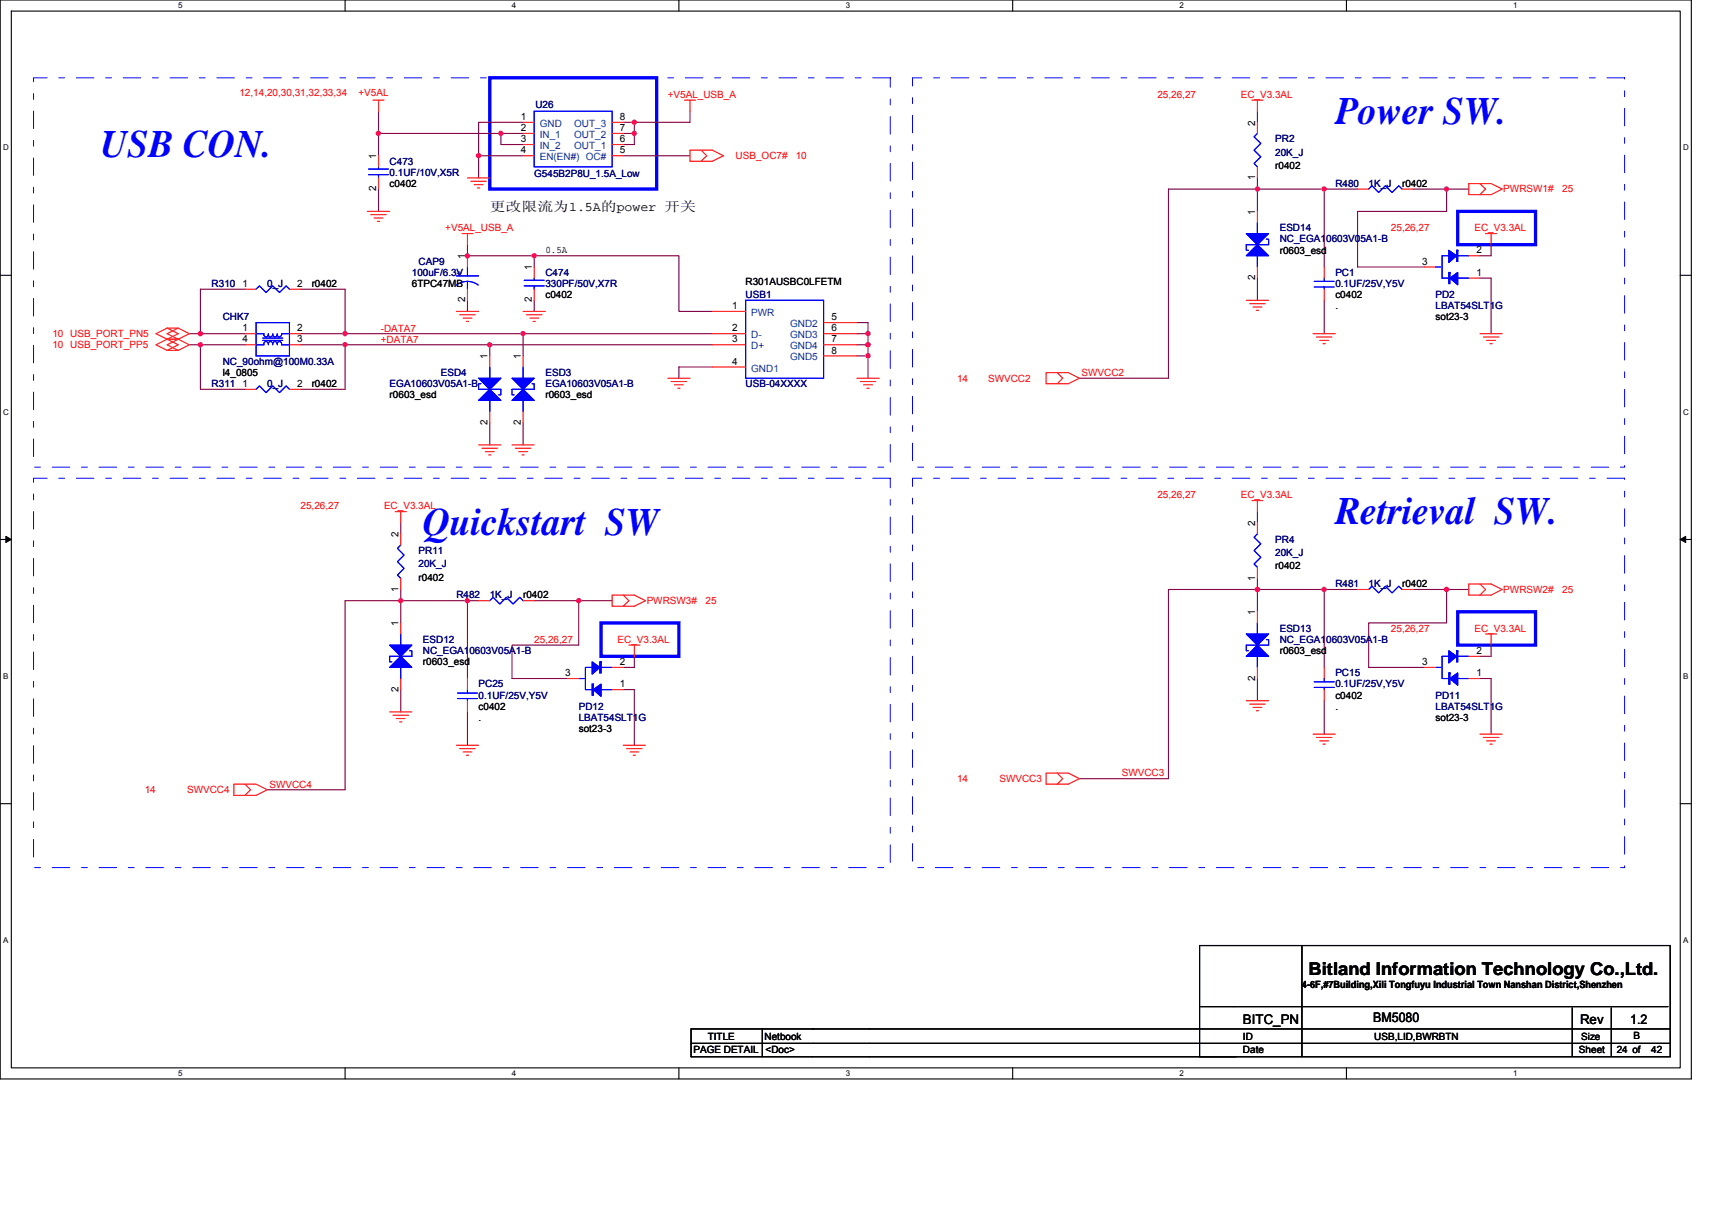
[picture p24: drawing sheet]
<svg xmlns="http://www.w3.org/2000/svg" width="297mm" height="210mm" viewBox="0 0 297 210" stroke-linecap="round" stroke-linejoin="round" font-family="sans-serif">
<defs><g id="words">
<g font-size="6.8" fill="#00f">
<text x="231.7" y="21.4">Power SW.</text>
<text x="17.4" y="27.2">USB CON.</text>
<text x="73.4" y="92.9">Quickstart SW</text>
<text x="231.7" y="91">Retrieval SW.</text>
</g>
<text font-size="3.1" x="227.1" y="169.2">Bitland Information Technology Co.,Ltd.</text>
<g font-size="2.3">
<text x="85" y="36.6">更改限流为1.5A的power 开关</text>
<text x="215.7" y="177.7">BITC_PN</text>
<text x="238.2" y="177.4">BM5080</text>
<text x="274.1" y="177.7">Rev</text>
<text x="282.8" y="177.7">1.2</text>
</g>
<g font-size="1.7" fill="#f00">
<text x="41.5" y="16.6">12,14,20,30,31,32,33,34</text>
<text x="62.2" y="16.6">+V5AL</text>
<text x="115.9" y="17">+V5AL_USB_A</text>
<text x="200.8" y="17">25,26,27</text>
<text x="215.3" y="17">EC_V3.3AL</text>
<text x="127.6" y="27.6">USB_OC7#</text>
<text x="138.1" y="27.6">10</text>
<text x="260.8" y="33.4">PWRSW1#</text>
<text x="271.1" y="33.4">25</text>
<text x="77.3" y="40.2">+V5AL_USB_A</text>
<text x="241.3" y="40.2">25,26,27</text>
<text x="255.8" y="40.2">EC_V3.3AL</text>
<text x="9.1" y="58.5">10 USB_PORT_PN5</text>
<text x="66.1" y="59.5">+DATA7</text>
<text x="66.1" y="57.5">-DATA7</text>
<text x="9.1" y="60.4">10 USB_PORT_PP5</text>
<text x="187.7" y="65.3">SWVCC2</text>
<text x="166" y="66.2">14</text>
<text x="171.4" y="66.2">SWVCC2</text>
<text x="52.2" y="88.4">25,26,27</text>
<text x="66.6" y="88.4">EC_V3.3AL</text>
<text x="200.8" y="86.5">25,26,27</text>
<text x="215.3" y="86.5">EC_V3.3AL</text>
<text x="112.2" y="104.8">PWRSW3#</text>
<text x="122.4" y="104.8">25</text>
<text x="260.8" y="102.9">PWRSW2#</text>
<text x="271.1" y="102.9">25</text>
<text x="92.7" y="111.6">25,26,27</text>
<text x="107.2" y="111.6">EC_V3.3AL</text>
<text x="241.3" y="109.6">25,26,27</text>
<text x="255.8" y="109.6">EC_V3.3AL</text>
<text x="25.1" y="137.6">14</text>
<text x="32.5" y="137.6">SWVCC4</text>
<text x="46.8" y="136.7">SWVCC4</text>
<text x="166" y="135.7">14</text>
<text x="173.4" y="135.7">SWVCC3</text>
<text x="194.6" y="134.7">SWVCC3</text>
</g>
<g font-size="1.7">
<text x="90.4" y="20.8">1</text>
<text x="90.4" y="22.8">2</text>
<text x="107.6" y="22.8">7</text>
<text x="107.6" y="20.8">8</text>
<text x="217.8" y="21.8" transform="rotate(-90 217.8 21.8)">2</text>
<text x="65.3" y="27.6" transform="rotate(-90 65.3 27.6)">1</text>
<text x="90.4" y="24.7">3</text>
<text x="90.4" y="26.6">4</text>
<text x="107.6" y="24.7">6</text>
<text x="107.6" y="26.6">5</text>
<text x="221.3" y="29.3">r0402</text>
<text x="65.3" y="33.2" transform="rotate(-90 65.3 33.2)">2</text>
<text x="67.6" y="32.4">c0402</text>
<text x="217.8" y="31.3" transform="rotate(-90 217.8 31.3)">1</text>
<text x="243.3" y="32.4">r0402</text>
<text x="217.8" y="37.3" transform="rotate(-90 217.8 37.3)">1</text>
<text x="80.7" y="45" transform="rotate(-90 80.7 45)">1</text>
<text x="92.3" y="46.9" transform="rotate(-90 92.3 46.9)">1</text>
<text x="94.6" y="43.8">0.5A</text>
<text x="222" y="44">r0603_esd</text>
<text x="246.7" y="45.9">3</text>
<text x="256.2" y="47.9">1</text>
<text x="256.2" y="44">2</text>
<text x="42.1" y="49.8">1</text>
<text x="51.6" y="49.8">2</text>
<text x="54.1" y="49.8">r0402</text>
<text x="71.5" y="49.8">6TPC47MB</text>
<text x="80.7" y="52.5" transform="rotate(-90 80.7 52.5)">2</text>
<text x="92.3" y="52.5" transform="rotate(-90 92.3 52.5)">2</text>
<text x="94.6" y="51.7">c0402</text>
<text x="127" y="53.6">1</text>
<text x="129.4" y="49.4">R301AUSBC0LFETM</text>
<text x="217.8" y="48.6" transform="rotate(-90 217.8 48.6)">2</text>
<text x="231.7" y="53.7">.</text>
<text x="231.7" y="51.7">c0402</text>
<text x="42.1" y="57.5">1</text>
<text x="42.1" y="59.4">4</text>
<text x="51.6" y="59.4">3</text>
<text x="51.6" y="57.5">2</text>
<text x="127" y="57.5">2</text>
<text x="127" y="59.4">3</text>
<text x="144.2" y="55.6">5</text>
<text x="144.2" y="57.5">6</text>
<text x="144.2" y="59.4">7</text>
<text x="249.1" y="55.6">sot23-3</text>
<text x="38.6" y="65.2">l4_0805</text>
<text x="84.6" y="62.3" transform="rotate(-90 84.6 62.3)">1</text>
<text x="90.4" y="62.3" transform="rotate(-90 90.4 62.3)">1</text>
<text x="127" y="63.3">4</text>
<text x="144.2" y="61.4">8</text>
<text x="42.1" y="67.2">1</text>
<text x="51.6" y="67.2">2</text>
<text x="54.1" y="67.2">r0402</text>
<text x="67.6" y="69.1">r0603_esd</text>
<text x="94.6" y="69.1">r0603_esd</text>
<text x="84.6" y="73.7" transform="rotate(-90 84.6 73.7)">2</text>
<text x="90.4" y="73.7" transform="rotate(-90 90.4 73.7)">2</text>
<text x="69.1" y="93.2" transform="rotate(-90 69.1 93.2)">2</text>
<text x="217.8" y="91.3" transform="rotate(-90 217.8 91.3)">2</text>
<text x="72.6" y="100.8">r0402</text>
<text x="217.8" y="100.8" transform="rotate(-90 217.8 100.8)">1</text>
<text x="221.3" y="98.8">r0402</text>
<text x="243.3" y="101.9">r0402</text>
<text x="69.1" y="102.7" transform="rotate(-90 69.1 102.7)">1</text>
<text x="90.8" y="103.8">r0402</text>
<text x="217.8" y="106.7" transform="rotate(-90 217.8 106.7)">1</text>
<text x="69.1" y="108.7" transform="rotate(-90 69.1 108.7)">1</text>
<text x="222" y="113.5">r0603_esd</text>
<text x="256.2" y="113.5">2</text>
<text x="73.4" y="115.4">r0603_esd</text>
<text x="98.1" y="117.3">3</text>
<text x="107.6" y="119.3">1</text>
<text x="107.6" y="115.4">2</text>
<text x="217.8" y="118.1" transform="rotate(-90 217.8 118.1)">2</text>
<text x="246.7" y="115.4">3</text>
<text x="256.2" y="117.3">1</text>
<text x="69.1" y="120.1" transform="rotate(-90 69.1 120.1)">2</text>
<text x="83" y="125.1">.</text>
<text x="83" y="123.1">c0402</text>
<text x="231.7" y="123.1">.</text>
<text x="231.7" y="121.2">c0402</text>
<text x="249.1" y="125.1">sot23-3</text>
<text x="100.4" y="127">sot23-3</text>
<text x="225.9" y="171.5">4-6F,#7Building,Xili Tongfuyu Industrial Town Nanshan District,Shenzhen</text>
<text x="120.3" y="182.8">PAGE DETAIL</text>
<text x="122.8" y="180.5">TITLE</text>
<text x="132.6" y="180.5">Netbook</text>
<text x="132.8" y="182.8">&lt;Doc&gt;</text>
<text x="215.7" y="182.8">Date</text>
<text x="215.7" y="180.5">ID</text>
<text x="238.4" y="180.5">USB,LID,BWRBTN</text>
<text x="274" y="182.8">Sheet</text>
<text x="274.3" y="180.5">Size</text>
<text x="280.5" y="182.8">24 of</text>
<text x="283.4" y="180.3">B</text>
<text x="286.5" y="182.8">42</text>
</g>
<g font-size="1.7" fill="#000080">
<text x="92.9" y="18.7">U26</text>
<text x="67.6" y="28.6">C473</text>
<text x="221.3" y="24.7">PR2</text>
<text x="221.3" y="27">20K_J</text>
<text x="67.6" y="30.5">0.1UF/10V,X5R</text>
<text x="92.7" y="30.7">G545B2P8U_1.5A_Low</text>
<text x="231.7" y="32.4">R480</text>
<text x="237.5" y="32.4">1K_J</text>
<text x="222" y="40.2">ESD14</text>
<text x="71.5" y="47.9">100uF/6.3V</text>
<text x="72.6" y="45.9">CAP9</text>
<text x="94.6" y="47.9">C474</text>
<text x="222" y="42.1">NC_EGA10603V05A1-B</text>
<text x="231.7" y="47.9">PC1</text>
<text x="36.7" y="49.8">R310</text>
<text x="46.4" y="49.8">0_J</text>
<text x="94.6" y="49.8">330PF/50V,X7R</text>
<text x="129.4" y="51.7">USB1</text>
<text x="231.7" y="49.8">0.1UF/25V,Y5V</text>
<text x="249.1" y="51.7">PD2</text>
<text x="249.1" y="53.7">LBAT54SLT1G</text>
<text x="38.6" y="55.6">CHK7</text>
<text x="38.6" y="63.3">NC_90ohm@100M0.33A</text>
<text x="76.5" y="65.2">ESD4</text>
<text x="94.6" y="65.2">ESD3</text>
<text x="36.7" y="67.2">R311</text>
<text x="46.4" y="67.2">0_J</text>
<text x="67.6" y="67.2">EGA10603V05A1-B</text>
<text x="94.6" y="67.2">EGA10603V05A1-B</text>
<text x="129.4" y="67.2">USB-04XXXX</text>
<text x="221.3" y="94.2">PR4</text>
<text x="72.6" y="96.1">PR11</text>
<text x="72.6" y="98.4">20K_J</text>
<text x="221.3" y="96.5">20K_J</text>
<text x="231.7" y="101.9">R481</text>
<text x="237.5" y="101.9">1K_J</text>
<text x="79.2" y="103.8">R482</text>
<text x="85" y="103.8">1K_J</text>
<text x="73.4" y="111.6">ESD12</text>
<text x="73.4" y="113.5">NC_EGA10603V05A1-B</text>
<text x="222" y="109.6">ESD13</text>
<text x="222" y="111.6">NC_EGA10603V05A1-B</text>
<text x="83" y="119.3">PC25</text>
<text x="231.7" y="117.4">PC15</text>
<text x="231.7" y="119.3">0.1UF/25V,Y5V</text>
<text x="83" y="121.2">0.1UF/25V,Y5V</text>
<text x="100.4" y="123.1">PD12</text>
<text x="100.4" y="125.1">LBAT54SLT1G</text>
<text x="249.1" y="121.2">PD11</text>
<text x="249.1" y="123.1">LBAT54SLT1G</text>
</g>
<g font-size="1.7" fill="#004080">
<text x="93.7" y="22">GND</text>
<text x="93.7" y="23.9">IN_1</text>
<text x="99.6" y="23.9">OUT_2</text>
<text x="99.6" y="22">OUT_3</text>
<text x="93.7" y="25.9">IN_2</text>
<text x="93.7" y="27.8">EN(EN#) OC#</text>
<text x="99.6" y="25.9">OUT_1</text>
<text x="130.3" y="54.8">PWR</text>
<text x="130.3" y="58.7">D-</text>
<text x="137.1" y="56.8">GND2</text>
<text x="137.1" y="58.7">GND3</text>
<text x="130.3" y="60.6">D+</text>
<text x="130.3" y="64.5">GND1</text>
<text x="137.1" y="60.6">GND4</text>
<text x="137.1" y="62.5">GND5</text>
</g>
<text font-size="1.7" fill="#00f" x="79.2" y="47.9">+</text>
<g font-size="1.4">
<text x="30.9" y="1.5">5</text>
<text x="88.8" y="1.5">4</text>
<text x="146.7" y="1.5">3</text>
<text x="204.7" y="1.5">2</text>
<text x="262.6" y="1.5">1</text>
<text x=".5" y="26.1">D</text>
<text x="292" y="26.1">D</text>
<text x=".5" y="71.9">C</text>
<text x="292" y="71.9">C</text>
<text x=".5" y="117.8">B</text>
<text x="292" y="117.8">B</text>
<text x=".5" y="163.6">A</text>
<text x="292" y="163.6">A</text>
<text x="30.9" y="186.8">5</text>
<text x="88.8" y="186.8">4</text>
<text x="146.7" y="186.8">3</text>
<text x="204.7" y="186.8">2</text>
<text x="262.6" y="186.8">1</text>
</g>
</g></defs>
<path d="M0 0h293.5v187.2h-293.5zM2 1.9h289.5v183.4h-289.5z" fill="none" stroke="#000" stroke-width=".19"/>
<g fill="#fff">
<path d="M30.9 .2h.8v1.6h-.8z"/>
<path d="M30.9 185.5h.8v1.6h-.8z"/>
</g>
<path d="M59.9 0v1.9M59.9 185.3v1.9" fill="none" stroke="#000" stroke-width=".19"/>
<g fill="#fff">
<path d="M88.8 .2h.8v1.6h-.8z"/>
<path d="M88.8 185.5h.8v1.6h-.8z"/>
</g>
<path d="M117.8 0v1.9M117.8 185.3v1.9" fill="none" stroke="#000" stroke-width=".19"/>
<g fill="#fff">
<path d="M146.7 .2h.8v1.6h-.8z"/>
<path d="M146.7 185.5h.8v1.6h-.8z"/>
</g>
<path d="M175.7 0v1.9M175.7 185.3v1.9" fill="none" stroke="#000" stroke-width=".19"/>
<g fill="#fff">
<path d="M204.7 .2h.7v1.6h-.7z"/>
<path d="M204.7 185.5h.7v1.6h-.7z"/>
</g>
<path d="M233.6 0v1.9M233.6 185.3v1.9" fill="none" stroke="#000" stroke-width=".19"/>
<g fill="#fff">
<path d="M262.6 .2h.7v1.6h-.7z"/>
<path d="M262.6 185.5h.7v1.6h-.7z"/>
<path d="M.5 24.8h1v1.6h-1z"/>
<path d="M292 24.8h1v1.6h-1z"/>
<path d="M.5 70.7h1v1.5h-1z"/>
<path d="M292 70.7h1v1.5h-1z"/>
</g>
<path d="M0 47.8h2M291.5 47.8h2" fill="none" stroke="#000" stroke-width=".19"/>
<g fill="#fff">
<path d="M.5 116.5h.9v1.6h-.9z"/>
<path d="M292 116.5h.9v1.6h-.9z"/>
</g>
<path d="M0 93.6h2M291.5 93.6h2" fill="none" stroke="#000" stroke-width=".19"/>
<path d="M1 93.1l1 .5-1 .5zM291.5 93.6l1-.5v1z" fill="#000" stroke="#000" stroke-width=".17"/>
<g fill="#fff">
<path d="M.5 162.4h.9v1.5h-.9z"/>
<path d="M292 162.4h.9v1.5h-.9z"/>
</g>
<path d="M0 139.5h2M291.5 139.5h2M132.3 178.6v4.8M208.1 164.1h81.7v19.3h-81.7zM225.9 164.1v19.3M272.8 174.9v8.3M279.6 174.9v8.3M289.4 174.7h-81.3M289.8 178.6h-169.9v4.8h94.6M289.8 181.1h-169.9" fill="none" stroke="#000" stroke-width=".19"/>
<path d="M5.8 13.5h148.7v67.6h-148.7zM158.3 13.5h123.6v67.6h-123.6zM5.8 83h148.7v67.6h-148.7zM158.3 83h123.6v67.6h-123.6z" fill="none" stroke="#00f" stroke-width=".17" stroke-dasharray="3 2 1 2"/>
<path d="M85 13.5h28.9v19.3h-28.9zM252.9 36.7h13.5v5.8h-13.5zM104.3 108.1h13.5v5.8h-13.5zM252.9 106.2h13.5v5.8h-13.5z" fill="none" stroke="#00f" stroke-width=".57"/>
<g fill="none" stroke="#800040" stroke-width=".19">
<path d="M65.7 19.3v3.9M119.7 19.3v1.9h-9.6M218.2 19.3v1.9M65.7 23.2h21.2v1.9h3.9M65.7 23.2v3.8M65.7 32.8v3.9M83 27h7.8M86.9 23.2h3.9M90.8 21.2h-7.8v9.7M108.1 23.2h2M108.1 21.2h2M108.1 27h11.6"/>
<path d="M110.1 21.2v2M110.1 23.2v1.9h-2M218.2 30.9v1.9M218.2 32.8h-15.5v32.8h-15.4M218.2 32.8v3.9M218.2 32.8h11.6M229.8 32.8v13.5M229.8 32.8h5.7M245.2 32.8h5.8M251 32.8v3.9h-15.5v9.6h11.6M251 32.8h3.8M32.8 59.8h2"/>
<path d="M32.8 57.9h2M34.8 57.9h7.7M34.8 59.8v7.8h7.7M34.8 59.8h7.7M42.5 50.2h-7.7v7.7M52.2 50.2h7.7v7.7M52.2 57.9h7.7M52.2 59.8h7.7M59.9 57.9h30.9v3.9M59.9 59.8h25.1v2M59.9 59.8v7.8h-7.7M81.1 52.1v1.9"/>
<path d="M81.1 42.5v1.9h11.6M85 59.8h38.6M90.8 57.9h32.8M92.7 52.1v1.9M92.7 44.4v1.9M92.7 44.4h25.1v9.6h5.8M148.7 59.8h1.9M148.7 56h1.9v1.9M148.7 57.9h1.9M150.6 57.9v1.9M150.6 59.8v2M218.2 48.3v3.8"/>
<path d="M229.8 52.1v5.8M256.8 48.3h1.9v9.6M258.7 42.5v1.9h-1.9M85 73.3v3.9M90.8 73.3v3.9M123.6 63.7h-5.8v1.9M148.7 61.8h1.9M150.6 61.8v3.8M69.5 90.7v1.9M218.2 88.8v1.9M69.5 104.2h11.6M69.5 102.3v1.9"/>
<path d="M69.5 104.2h-9.6v32.9h-13.5M69.5 104.2v3.9M69.5 119.7v3.8M81.1 104.2v13.6M81.1 104.2h1.9M92.7 104.2h7.7M100.4 104.2v7.8h-11.6v5.8h9.7M100.4 104.2h5.8M108.1 119.7h2v9.6M110.1 113.9v1.9h-2M218.2 100.4v1.9M218.2 102.3h-15.5v32.8h-15.4"/>
<path d="M218.2 102.3v3.9M218.2 117.8v3.8M218.2 102.3h11.6M229.8 102.3v13.5M229.8 102.3h5.7M245.2 102.3h5.8M251 102.3v5.8h-13.5v7.7h9.6M251 102.3h3.8M256.8 117.8h1.9v9.6M258.7 112v1.9h-1.9M81.1 123.5v5.8M229.8 121.6v5.8"/>
</g>
<g fill="#f0f" stroke="#f0f" stroke-width=".19">
<circle cx="229.7" cy="32.8" r=".38"/>
<circle cx="218.2" cy="32.8" r=".38"/>
<circle cx="251" cy="32.8" r=".38"/>
<circle cx="90.7" cy="57.9" r=".38"/>
<circle cx="150.6" cy="59.8" r=".38"/>
<circle cx="92.7" cy="44.4" r=".38"/>
<circle cx="85" cy="59.8" r=".38"/>
<circle cx="81.1" cy="44.4" r=".38"/>
<circle cx="150.6" cy="61.8" r=".38"/>
<circle cx="150.6" cy="57.9" r=".38"/>
<circle cx="59.9" cy="59.8" r=".38"/>
<circle cx="59.9" cy="57.9" r=".38"/>
<circle cx="34.8" cy="57.9" r=".38"/>
<circle cx="34.8" cy="59.8" r=".38"/>
<circle cx="83" cy="27" r=".38"/>
<circle cx="86.9" cy="23.1" r=".38"/>
<circle cx="65.7" cy="23.1" r=".38"/>
<circle cx="110" cy="23.1" r=".38"/>
<circle cx="110" cy="21.2" r=".38"/>
<circle cx="229.7" cy="102.3" r=".38"/>
<circle cx="218.2" cy="102.3" r=".38"/>
<circle cx="251" cy="102.3" r=".38"/>
<circle cx="81.1" cy="104.2" r=".38"/>
<circle cx="69.5" cy="104.2" r=".38"/>
<circle cx="100.4" cy="104.2" r=".38"/>
</g>
<g fill="none" stroke="#f00" stroke-width=".19">
<path d="M64.7 17.4h1.9M65.7 17.4v1.9M118.8 17.4h1.9M119.7 17.4v1.9M217.2 17.4h1.9M218.2 17.4v1.9M63.7 36.7h3.9M64.3 37.3h2.7M64.9 37.8h1.5M65.5 38.4h.4M65.7 27v2M65.7 30.9v1.9"/>
<path d="M81.1 30.9h3.9M81.7 31.5h2.7M82.3 32h1.5M82.8 32.6h.4M90.8 21.2h1.9M90.8 23.2h1.9M90.8 25.1h1.9M90.8 27h1.9M106.2 27h1.9M106.2 25.1h1.9M106.2 23.2h1.9M106.2 21.2h1.9"/>
<path d="M119.7 26.1h3.9l1.9 .9-1.9 1h-3.9zM121.6 26.1l1 .9-1 1M218.2 36.7v1.9M218.2 29v1.9M218.2 21.2v2M235.5 32.8h2M243.3 32.8h1.9M254.8 31.9h3.9l1.9 .9-1.9 1h-3.9zM256.8 31.9l.9 .9-.9 1M29 56.9h1.9l1.9 1-1.9 1M29 56.9l1.9 1-1.9 1M29 58.9h1.9l1.9 .9-1.9 1"/>
<path d="M29 58.9l1.9 .9-1.9 1M29 56.9l-1.9 1 1.9 1h1.9M29 58.9l-1.9 .9 1.9 1h1.9M30.9 56.9l-1.9 1 1.9 1M30.9 58.9l-1.9 .9 1.9 1M42.5 50.2h1.9M42.5 57.9h1.9M42.5 59.8h1.9M50.2 50.2h2M50.2 59.8h2M50.2 57.9h2M79.2 54h3.8"/>
<path d="M79.8 54.6h2.7M80.2 40.5h1.9M80.3 55.2h1.6M80.9 55.8h.4M81.1 40.5v2M81.1 44.4v1.9M81.1 50.2v1.9M90.8 54h3.8M91.4 54.6h2.6M91.9 55.2h1.6M92.5 55.8h.4M92.7 46.3v2"/>
<path d="M92.7 50.2v1.9M123.6 54h5.8M123.6 57.9h5.8M123.6 59.8h5.8M142.9 56h5.8M142.9 57.9h5.8M142.9 59.8h5.8M216.2 52.1h3.9M216.8 52.7h2.7M217.4 53.3h1.5M218 53.8h.4M218.2 46.3v2"/>
<path d="M227.8 57.9h3.9M228.4 58.5h2.7M229 59.1h1.5M229.5 59.6h.5M229.8 50.2v1.9M229.8 46.3v2M247.1 46.3h2M254.8 48.3h2M254.8 44.4h2M256.8 57.9h3.8M257.4 58.5h2.7M257.7 40.5h2"/>
<path d="M257.9 59.1h1.6M258.5 59.6h.4M258.7 40.5v2M42.5 67.6h1.9M50.2 67.6h2M83 77.2h3.9M83.6 77.8h2.7M84.2 78.4h1.5M84.8 79h.4M85 61.8v1.9M85 71.4v1.9M88.8 77.2h3.9"/>
<path d="M89.4 77.8h2.7M90 78.4h1.5M90.6 79h.3M90.8 61.8v1.9M90.8 71.4v1.9M115.9 65.6h3.8M116.4 66.2h2.7M117 66.8h1.6M117.6 67.4h.4M123.6 63.7h5.8M142.9 61.8h5.8M148.7 65.6h3.8"/>
<path d="M149.3 66.2h2.7M149.8 66.8h1.6M150.4 67.4h.4M181.5 64.7h3.9l1.9 .9-1.9 1h-3.9zM183.4 64.7l1 .9-1 1M68.6 88.8h1.9M69.5 88.8v1.9M69.5 92.6v2M217.2 86.9h1.9M218.2 86.9v1.9M218.2 98.4v2M218.2 90.7v1.9"/>
<path d="M69.5 100.4v1.9M69.5 108.1v1.9M69.5 117.8v1.9M81.1 117.8v1.9M83 104.2h2M90.8 104.2h1.9M98.5 117.8h1.9M106.2 103.3h3.9l1.9 .9-1.9 1h-3.9zM106.2 119.7h1.9M106.2 115.8h1.9M108.1 103.3l1 .9-1 1M109.1 112h1.9"/>
<path d="M110.1 112v1.9M218.2 106.2v1.9M218.2 115.8v2M229.8 119.7v1.9M229.8 115.8v2M235.5 102.3h2M243.3 102.3h1.9M247.1 115.8h2M254.8 101.3h3.9l1.9 1-1.9 1h-3.9zM254.8 117.8h2M254.8 113.9h2M256.8 101.3l.9 1-.9 1"/>
<path d="M257.7 110h2M258.7 110v2M40.6 136.1h3.8l2 1-2 .9h-3.8zM42.5 136.1l1 1-1 .9M67.6 123.5h3.9M68.2 124.1h2.7M68.8 124.7h1.5M69.3 125.3h.4M79.2 129.3h3.8M79.8 129.9h2.7M80.3 130.5h1.6M80.9 131.1h.4"/>
<path d="M81.1 121.6v1.9M108.1 129.3h3.9M108.7 129.9h2.7M109.3 130.5h1.5M109.9 131.1h.4M181.5 134.2h3.9l1.9 .9-1.9 1h-3.9zM183.4 134.2l1 .9-1 1M216.2 121.6h3.9M216.8 122.2h2.7M217.4 122.8h1.5M218 123.3h.4M227.8 127.4h3.9"/>
<path d="M228.4 128h2.7M229 128.6h1.5M229.5 129.1h.5M256.8 127.4h3.8M257.4 128h2.7M257.9 128.6h1.6M258.5 129.1h.4"/>
</g>
<g fill="none" stroke="#00f" stroke-width=".19">
<path d="M92.7 19.3h13.5v9.7h-13.5zM63.9 30.3h3.5M63.9 29.3h3.5M65.7 29v.3M65.7 30.3v.6M218.2 38.6v1.9M218.2 23.2l-.6 .5 1.2 1.2-1.2 1.2 1.2 1.1-1.2 1.2 .6 .6M237.5 32.8l.6-.6 1.1 1.2 1.2-1.2 1.1 1.2 1.2-1.2 .6 .6M44.4 57.9h1.4v.2M44.4 56h5.8v5.8h-5.8zM44.4 50.2l.6-.6 1.2 1.2 1.1-1.2 1.2 1.2 1.2-1.2 .5 .6M45.6 58.7h3.5"/>
<path d="M45.6 59.1h3.5M45.8 58.1a.39 .39 0 0 0 .4 .4 .39 .39 0 0 0 .4-.4 .38 .38 0 0 0 .3 .4 .38 .38 0 0 0 .4-.4 .39 .39 0 0 0 .4 .4 .39 .39 0 0 0 .4-.4 .37 .37 0 0 0 .4 .4 .37 .37 0 0 0 .3-.4M46.5 59.6a.4 .4 0 0 0-.5-.3 .4 .4 0 0 0-.2 .5h-1.4M46.6 59.6v.2M46.6 57.9v.2M46.6 59.6a.37 .37 0 0 1 .3-.3 .37 .37 0 0 1 .4 .3M47.3 59.6v.2M47.3 57.9v.2M47.3 59.6a.38 .38 0 0 1 .4-.3 .38 .38 0 0 1 .4 .3M48.1 59.6v.2M48.1 57.9v.2M48.1 59.6a.37 .37 0 0 1 .4-.3 .37 .37 0 0 1 .3 .3"/>
<path d="M48.9 59.6v.2h1.3M50.2 57.9h-1.3v.2M79.2 47.9h3.8M79.2 49.5a3.1 3.1 0 0 1 3.8 0M81.1 48.8v1.4M81.1 46.3v1.6M90.9 49.6h3.5M90.9 48.6h3.5M92.7 48.3v.3M92.7 49.6v.6M129.4 52.1h13.5v13.5h-13.5zM218.2 44.4v1.9"/>
<path d="M219.7 41.5h.4v1h-3.9v.9h.4M228 48.8h3.5M228 49.8h3.5M229.8 49.8v.4M229.8 48.3v.5M249.1 46.3h.9M251.6 44.4h-1.4v3.9h1.4M252.9 48.3h1.9M252.9 44.4h1.9M44.4 67.6l.6-.6 1.2 1.1 1.1-1.1 1.2 1.1 1.2-1.1 .5 .6M83.4 66.6h-.4v1h3.9v.9h-.4M85 69.5v1.9"/>
<path d="M85 63.7v1.9M90.8 69.5v1.9M90.8 63.7v1.9M92.3 66.6h.4v1h-3.9v.9h.4M69.5 94.6l-.5 .6 1.1 1.1-1.1 1.2 1.1 1.1-1.1 1.2 .5 .6M218.2 92.6l-.6 .6 1.2 1.2-1.2 1.1 1.2 1.2-1.2 1.2 .6 .5M69.5 115.8v2M69.5 110v2M71.1 112.9h.4v1h-3.9v1h.4M81.1 119.7v.6M85 104.2l.6-.5 1.1 1.1 1.2-1.1 1.1 1.1 1.2-1.1 .6 .5M100.4 117.8h1"/>
<path d="M102.9 115.8h-1.3v3.9h1.3M104.3 119.7h1.9M104.3 115.8h1.9M218.2 113.9v1.9M218.2 108.1v1.9M219.7 111h.4v1h-3.9v.9h.4M228 118.3h3.5M228 119.3h3.5M229.8 119.3v.4M229.8 117.8v.5M237.5 102.3l.6-.6 1.1 1.2 1.2-1.2 1.1 1.2 1.2-1.2 .6 .6M249.1 115.8h.9"/>
<path d="M251.6 113.9h-1.4v3.9h1.4M252.9 117.8h1.9M252.9 113.9h1.9M79.4 120.3h3.4M79.4 121.2h3.4M81.1 121.2v.4"/>
</g>
<g fill="#00f" stroke="#00f" stroke-width=".19">
<path d="M218.2 112l1.9 1.9h-3.9z" fill-rule="evenodd"/>
<path d="M216.2 110h3.9l-1.9 2z" fill-rule="evenodd"/>
<path d="M218.2 112l1.9 1.9h-3.9z" fill-rule="evenodd"/>
<path d="M216.2 110h3.9l-1.9 2z" fill-rule="evenodd"/>
<path d="M218.2 42.5l1.9 1.9h-3.9z" fill-rule="evenodd"/>
<path d="M216.2 40.5h3.9l-1.9 2z" fill-rule="evenodd"/>
<path d="M218.2 42.5l1.9 1.9h-3.9z" fill-rule="evenodd"/>
<path d="M216.2 40.5h3.9l-1.9 2z" fill-rule="evenodd"/>
<path d="M102.7 114.9l1.4 .9-1.4 1.2z" fill-rule="evenodd"/>
<path d="M104.1 114.9v1.9h.2v-1.9z" fill-rule="evenodd"/>
<path d="M102.9 119.7l1.4-1v2.1z" fill-rule="evenodd"/>
<path d="M102.7 118.7v1.9h.2v-1.9z" fill-rule="evenodd"/>
<path d="M102.7 114.9l1.4 .9-1.4 1.2z" fill-rule="evenodd"/>
<path d="M104.1 114.9v1.9h.2v-1.9z" fill-rule="evenodd"/>
<path d="M102.9 119.7l1.4-1v2.1z" fill-rule="evenodd"/>
<path d="M102.7 118.7v1.9h.2v-1.9z" fill-rule="evenodd"/>
<path d="M251.4 43.4l1.3 1-1.3 1.2z" fill-rule="evenodd"/>
<path d="M252.7 43.4v2h.2v-2z" fill-rule="evenodd"/>
<path d="M251.6 48.3l1.3-1v2.1z" fill-rule="evenodd"/>
<path d="M251.4 47.3v1.9h.2v-1.9z" fill-rule="evenodd"/>
<path d="M251.4 43.4l1.3 1-1.3 1.2z" fill-rule="evenodd"/>
<path d="M252.7 43.4v2h.2v-2z" fill-rule="evenodd"/>
<path d="M251.6 48.3l1.3-1v2.1z" fill-rule="evenodd"/>
<path d="M251.4 47.3v1.9h.2v-1.9z" fill-rule="evenodd"/>
<path d="M69.5 113.9l2 1.9h-3.9z" fill-rule="evenodd"/>
<path d="M67.6 112h3.9l-2 1.9z" fill-rule="evenodd"/>
<path d="M69.5 113.9l2 1.9h-3.9z" fill-rule="evenodd"/>
<path d="M67.6 112h3.9l-2 1.9z" fill-rule="evenodd"/>
<path d="M251.4 112.9l1.3 1-1.3 1.1z" fill-rule="evenodd"/>
<path d="M252.7 112.9v2h.2v-2z" fill-rule="evenodd"/>
<path d="M251.6 117.8l1.3-1v2.1z" fill-rule="evenodd"/>
<path d="M251.4 116.8v1.9h.2v-1.9z" fill-rule="evenodd"/>
<path d="M251.4 112.9l1.3 1-1.3 1.1z" fill-rule="evenodd"/>
<path d="M252.7 112.9v2h.2v-2z" fill-rule="evenodd"/>
<path d="M251.6 117.8l1.3-1v2.1z" fill-rule="evenodd"/>
<path d="M251.4 116.8v1.9h.2v-1.9z" fill-rule="evenodd"/>
<path d="M90.8 67.6l1.9 1.9h-3.9z" fill-rule="evenodd"/>
<path d="M88.8 65.6h3.9l-1.9 2z" fill-rule="evenodd"/>
<path d="M90.8 67.6l1.9 1.9h-3.9z" fill-rule="evenodd"/>
<path d="M88.8 65.6h3.9l-1.9 2z" fill-rule="evenodd"/>
<path d="M83 69.5l2-1.9 1.9 1.9z" fill-rule="evenodd"/>
<path d="M83 65.6h3.9l-1.9 2z" fill-rule="evenodd"/>
<path d="M83 69.5l2-1.9 1.9 1.9z" fill-rule="evenodd"/>
<path d="M83 65.6h3.9l-1.9 2z" fill-rule="evenodd"/>
</g>
<use href="#words"/>
</svg>
